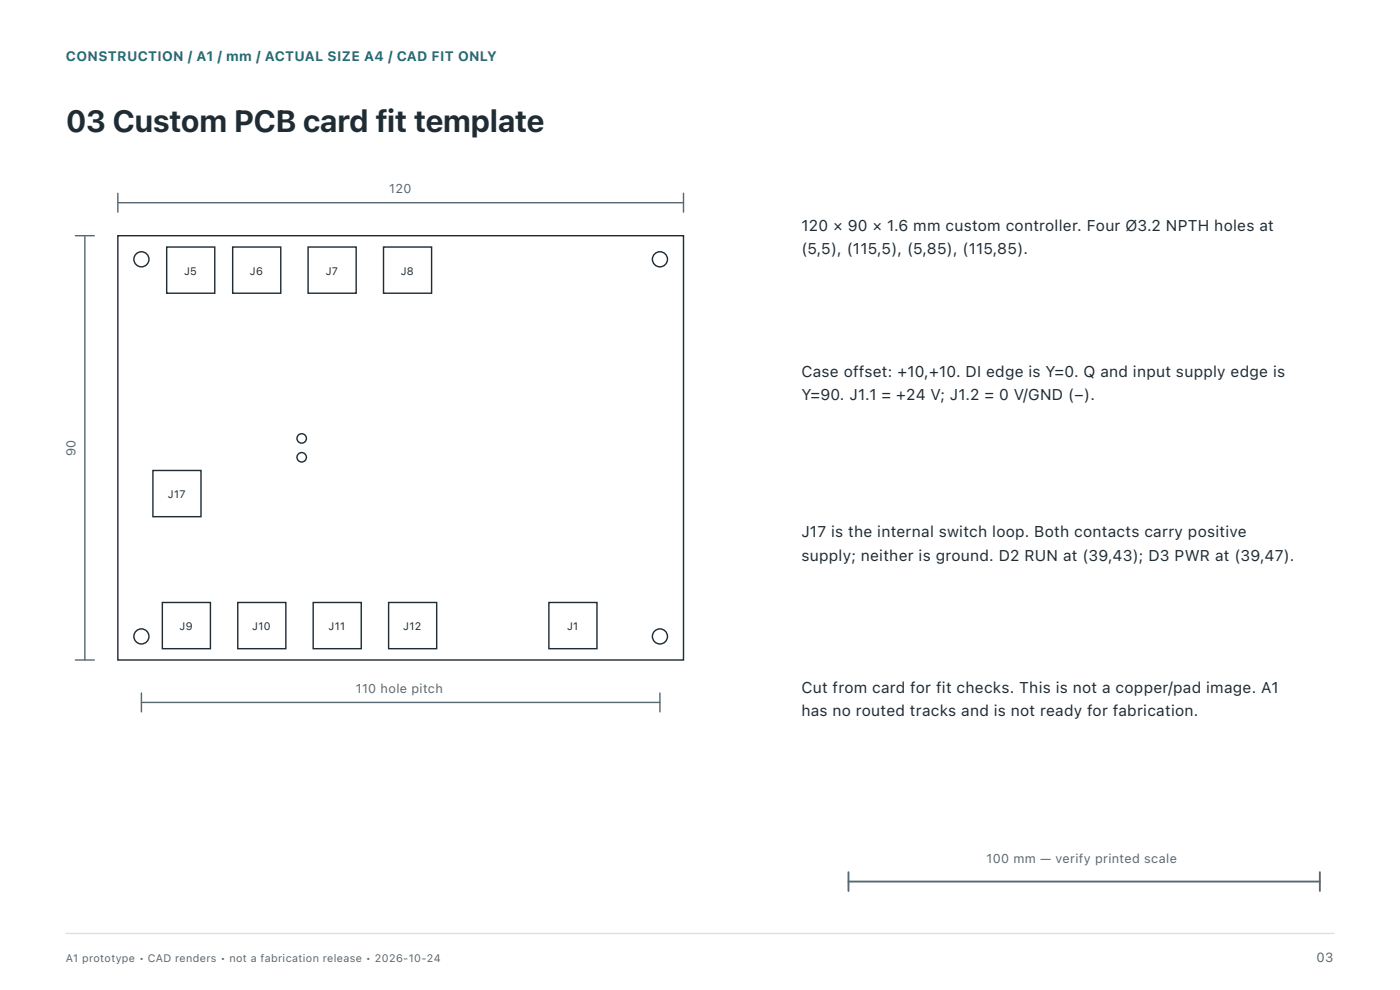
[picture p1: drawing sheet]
<svg xmlns="http://www.w3.org/2000/svg" width="297mm" height="210mm" viewBox="0 0 297 210" stroke-linecap="round" stroke-linejoin="round" font-family="sans-serif">
<defs><g id="words">
<text font-size="6.5" fill="#202c34" x="14" y="28">03 Custom PCB card fit template</text>
<g font-size="3.3" fill="#202c34">
<text x="170" y="49">120 × 90 × 1.6 mm custom controller. Four Ø3.2 NPTH holes at</text>
<text x="170" y="53.9">(5,5), (115,5), (5,85), (115,85).</text>
<text x="170" y="80">Case offset: +10,+10. DI edge is Y=0. Q and input supply edge is</text>
<text x="170" y="84.9">Y=90. J1.1 = +24 V; J1.2 = 0 V/GND (−).</text>
<text x="170" y="114">J17 is the internal switch loop. Both contacts carry positive</text>
<text x="170" y="118.9">supply; neither is ground. D2 RUN at (39,43); D3 PWR at (39,47).</text>
<text x="170" y="147">Cut from card for fit checks. This is not a copper/pad image. A1</text>
<text x="170" y="151.9">has no routed tracks and is not ready for fabrication.</text>
</g>
<text font-size="2.9" fill="#236d76" x="14" y="13">CONSTRUCTION / A1 / mm / ACTUAL SIZE A4 / CAD FIT ONLY</text>
<text font-size="2.8" fill="#586872" x="279.3" y="204">03</text>
<g font-size="2.7" fill="#586872">
<text x="82.5" y="41">120</text>
<text x="16" y="96.8" transform="rotate(-90 16 96.8)">90</text>
<text x="75.5" y="147">110 hole pitch</text>
<text x="209.3" y="183">100 mm — verify printed scale</text>
</g>
<g font-size="2.3" fill="#202c34">
<text x="39" y="58.3">J5</text>
<text x="53" y="58.3">J6</text>
<text x="69.1" y="58.3">J7</text>
<text x="85" y="58.3">J8</text>
<text x="35.6" y="105.7">J17</text>
<text x="38.1" y="133.7">J9</text>
<text x="53.5" y="133.7">J10</text>
<text x="69.7" y="133.7">J11</text>
<text x="85.6" y="133.7">J12</text>
<text x="120.3" y="133.7">J1</text>
</g>
<text font-size="2.3" fill="#586872" x="14" y="204">A1 prototype • CAD renders • not a fabrication release • 2026-10-24</text>
</g></defs>
<path d="M14 198h269" fill="none" stroke="#d8e1e3" stroke-width=".3"/>
<path d="M180 187h100M180 185v4M280 185v4" fill="none" stroke="#586872" stroke-width=".4"/>
<g fill="none" stroke="#202c34" stroke-width=".3">
<path d="M25 50h120v90h-120zM35.4 52.4h10.2v9.8h-10.2zM49.4 52.4h10.2v9.8h-10.2zM65.4 52.4h10.2v9.8h-10.2zM81.4 52.4h10.2v9.8h-10.2zM32.4 99.8h10.2v9.8h-10.2zM34.4 127.8h10.2v9.8h-10.2zM50.4 127.8h10.2v9.8h-10.2zM66.4 127.8h10.2v9.8h-10.2zM82.4 127.8h10.2v9.8h-10.2zM116.4 127.8h10.2v9.8h-10.2z"/>
<circle cx="30" cy="55" r="1.6"/>
<circle cx="140" cy="55" r="1.6"/>
<circle cx="64" cy="97" r="1"/>
<circle cx="64" cy="93" r="1"/>
<circle cx="30" cy="135" r="1.6"/>
<circle cx="140" cy="135" r="1.6"/>
</g>
<path d="M16 50h4M18 50v90M25 43h120M25 41v4M145 41v4M16 140h4M30 149h110M30 147v4M140 147v4" fill="none" stroke="#586872" stroke-width=".3"/>
<use href="#words"/>
</svg>
